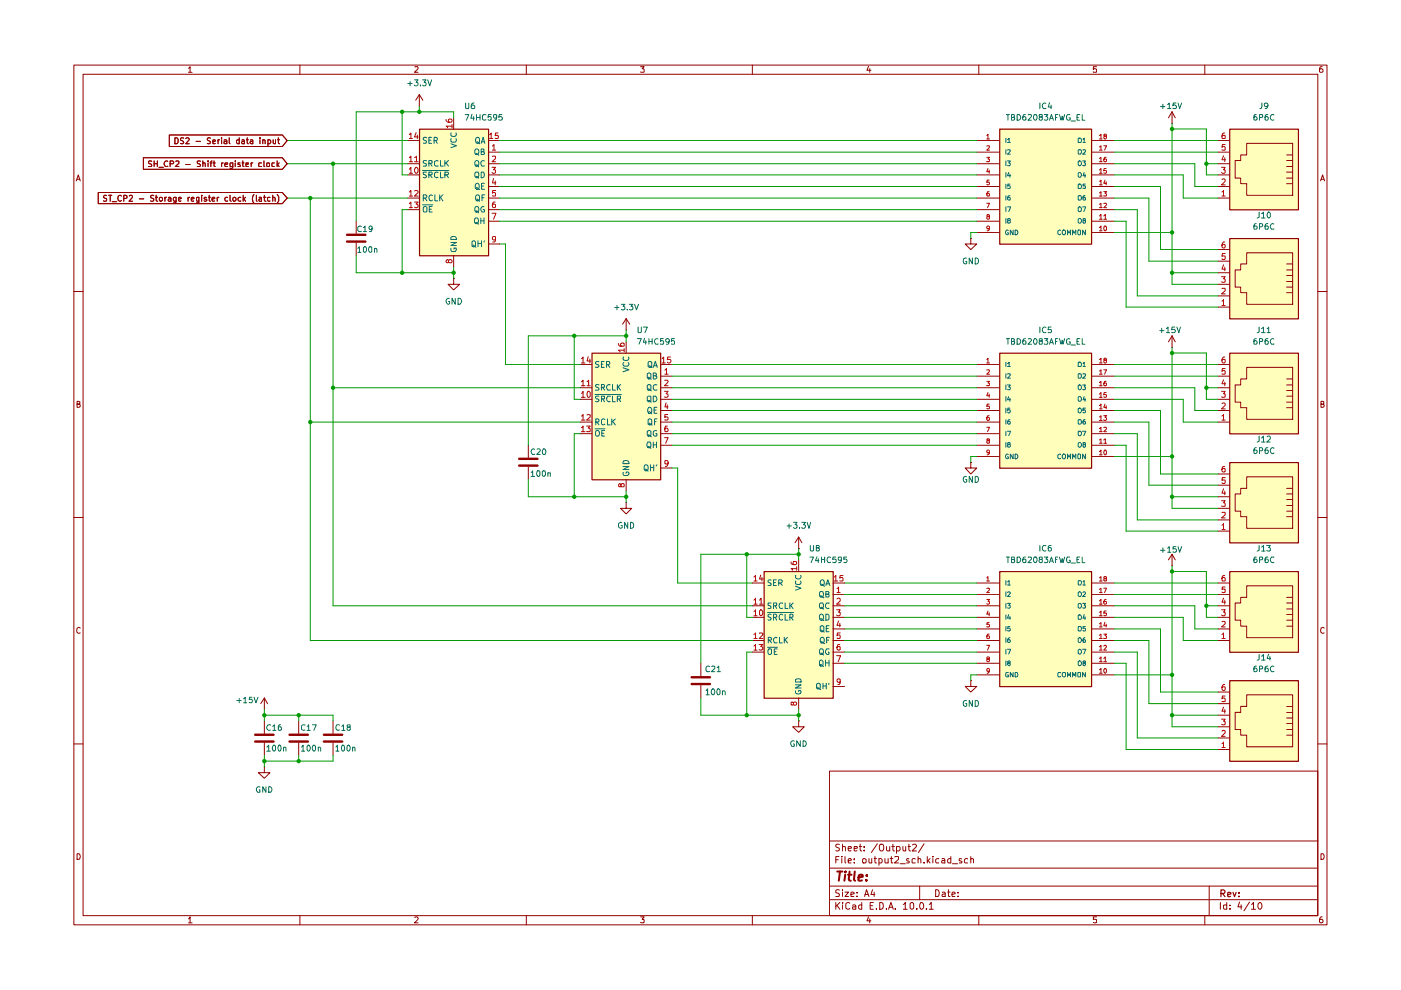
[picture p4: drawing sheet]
<svg xmlns="http://www.w3.org/2000/svg" width="297mm" height="210mm" viewBox="0 0 297 210" stroke-linecap="round" stroke-linejoin="round" font-family="sans-serif">
<g fill="none" stroke="#910000" stroke-width=".21">
<path d="M15.7 13.8h265.6v182.3h-265.6zM17.6 15.7h261.8v178.4h-261.8zM40 14.5l.3-.4v1.2M40 15.3h.7M63.6 13.8v1.9M88 14.2l.6-.1v.4l-.7 .8h.7M111.6 13.8v1.9M135.8 14.1h.8l-.5 .5 .5 .1v.5h-.8M159.5 13.8v1.9M184.1 14.1l-.3 .8h.9M184.4 14.6v.7M207.5 13.8v1.9"/>
<path d="M232.5 14.1h-.7v.6l.2-.1 .5 .1-.1 .6-.6-.1M255.4 13.8v1.9M280.3 14.1l-.4 .1a.94 .94 0 0 0 0 1.1h.4l.2-.1v-.4l-.3-.2h-.2l-.3 .2M16.2 38.4l.4-1.3 .4 1.3M16.3 38h.6M280 38.4l.4-1.3 .4 1.3M280.1 38h.6M15.7 61.8h1.9M279.4 61.8h1.9M16.3 85.7l.6-.1v-.4l-.6-.1v1.3h.5l.2-.5-.3-.2M280.1 85.7l.6-.1v-.4l-.6-.1v1.3l.6-.1 .1-.4-.3-.2M15.7 109.7h1.9"/>
<path d="M279.4 109.7h1.9M17 133.2l-.2-.2a.65 .65 0 0 0-.5 .6 .65 .65 0 0 0 .5 .7l.2-.1M280.8 133.2l-.3-.2a.65 .65 0 0 0-.5 .6 .65 .65 0 0 0 .5 .7l.3-.1M15.7 157.7h1.9M279.4 157.7h1.9M175.9 163.5h103.5v30.6h-103.5zM175.9 178.3h103.5M178 179.1l-.5-.1-.3 .2v.3l.8 .5-.3 .4-.5-.1M178.6 179.6l.6-.1v.9M178.6 179v1.4M179.8 179.9l.7-.1-.1-.3h-.5l-.1 .2 .1 .6h.5M181.1 179.9l.7-.1-.1-.3h-.6v.8h.6"/>
<path d="M182.2 179.5h.5M182.4 179v1.2l.3 .2M183.2 179.5v.2M186 178.9l-1.3 1.9M186.5 179.2l.5-.2 .3 .2 .1 .3a.81 .81 0 0 1-.4 .9h-.2a.92 .92 0 0 1-.3-1.2zM188 179.5v.7a.37 .37 0 0 0 .3 .2 .37 .37 0 0 0 .3-.1M188.6 179.5v.9M189.1 179.5h.6M189.3 179v1.2l.4 .2M191.4 179.5l.1 .8 .4 .1 .1-.1M192 179.5v.9M192.5 179.5h.5"/>
<path d="M192.7 179v1.2l.3 .2M193.5 179.2l.6-.2 .2 .4-.9 1h.9M195.9 178.9l-1.2 1.9M16.3 181a.66 .66 0 0 1 .7 .5 .66 .66 0 0 1-.2 .7h-.5zM40 194.8l.3-.4v1.3M40 195.7h.7M63.6 194.1v2M88 194.6l.4-.2 .2 .4-.7 .9h.7M111.6 194.1v2M135.8 194.4h.8l-.5 .5 .5 .1v.6h-.8M159.5 194.1v2M175.9 190.8h103.5"/>
<path d="M175.9 187.9h103.5M175.9 184.1h103.5M177.2 191.3v1.5M177.2 182.3h.5M177.5 191.9l.6 .9M177.9 181.6h-.7v1.4M178 188.7h-.7v.6a.53 .53 0 0 1 .5 .2 .53 .53 0 0 1 .1 .6h-.7M178.1 191.3l-.9 .9M178.5 181.6v.1M178.5 182v1M178.6 191.3v.2M178.6 188.6v.2"/>
<path d="M178.6 189.1v1M178.6 191.9v.9M179.2 189.1h.7l-.7 1h.7M179.2 181.6v1.2l.1 .2M179.8 182.5l.7-.1-.2-.4-.4 .1-.1 .7 .1 .2h.5M180.2 191.5l-.5-.2-.4 .4 .1 .9 .3 .2 .5-.2M180.4 189.7l.7-.2-.1-.3h-.6v.9h.6M180.8 191.9h.4l.2 .1v.8M181.1 182.9v.1M181.1 182.1v.2M181.4 192.2l-.6 .1v.4h.6M181.7 190v.1"/>
<path d="M181.7 189.2v.1M182.7 191.9h-.4l-.3 .2v.4l.3 .3 .4-.1M182.7 191.3v1.5M183 182.1a.45 .45 0 0 1 .6 .2l-.1 .7h-.5zM183.2 180.3v.1M183.3 190.1l.4-1.5 .5 1.5M183.4 189.7h.7M184.1 194.4l-.3 .8h.9M184.2 182l.1 1 .5-.1M184.4 194.8v.9M184.5 192h.5M184.8 182v1"/>
<path d="M185 188.6l-.3 1.1h.8M185.2 191.3h-.7v1.5h.7M185.3 189.1v1M185.3 182h.5M185.5 181.6v1.2l.1 .2h.2M185.8 192.6v.2M186.4 182.1l.4-.1 .2 .3-.1 .6-.5 .1M186.4 182v1.5M186.5 191.3l.7 .2v1.1l-.3 .2h-.4zM187.6 182l.1 1 .6-.1M188 192.6v.2M188.3 182v1"/>
<path d="M188.4 192.8l.5-1.5 .5 1.5M188.6 192.4h.6M188.7 182h.6M189 181.6v1.2l.1 .2h.2M189.7 181.7l.7-.1 .1 .6-.8 .8h.8M189.8 192.6v.2M190.1 180.3a.52 .52 0 0 0 .7-.1l-.1-.7h-.6v1.4M190.8 183.1h1.1M191.5 191.8l.4-.5v1.5M191.5 192.8h.9M192.7 182.1l-.3-.1-.2 .3 .2 .2 .4 .2-.1 .3h-.5M193 191.6l.3-.3 .4 .3v.9l-.3 .3-.4-.3z"/>
<path d="M194.1 182.1l-.5-.1-.2 .2v.7l.7 .1M194.4 192.6v.2M194.6 182.2l.2-.2 .4 .1v.9M194.6 181.6v1.4M195 187.9v2.9M195.2 191.4l.1-.1a.76 .76 0 0 1 .5 .8 .76 .76 0 0 1-.5 .7 .97 .97 0 0 1-.1-1.4zM195.9 182.9v.1M196.4 192.6v.2M196.6 181.6v1.4M196.8 182.5l.4 .5M197 191.8l.4-.5v1.5M197 192.8h.9"/>
<path d="M197.2 182l-.6 .6M197.8 181.6v.1M197.8 182v1M198.4 188.6a.8 .8 0 0 1 .8 .6 .8 .8 0 0 1-.3 .9h-.5zM199.1 182.1a.45 .45 0 0 0-.7 .2l.1 .6 .6 .1M199.7 182.1l.5-.1 .1 .3v.7h-.6l-.1-.4 .7-.2M199.8 189.2l.4-.1 .2 .2v.8h-.6l-.1-.4 .7-.2M200.9 189.1h.5M201.1 188.6v1.3l.1 .2h.2M201.6 181.6v1.4l-.6-.1-.1-.6a.45 .45 0 0 1 .7-.2M201.8 189.7l.7-.2-.1-.4h-.4l-.2 .2v.6l.1 .2h.5M201.9 183.1h1.1"/>
<path d="M203.1 190v.1M203.1 189.2v.1M203.9 182.1h-.5v.4l.6 .2-.1 .3h-.5M205.1 182.1a.45 .45 0 0 0-.6 .2l.1 .7h.5M205.8 182.2l.2-.2 .3 .1 .1 .9M205.8 181.6v1.4M207.5 194.1v2M232.5 194.4h-.7v.6h.7v.6h-.7M255.4 194.1v2M256.4 187.9v6.2M258.7 191.3v1.5M260.1 191.9h-.7v.7l.3 .2 .4-.1"/>
<path d="M260.1 191.3v1.5M260.8 192.6v.2M260.8 191.9v.1M262.8 191.3l-.3 1h.8M263.1 191.9v.9M264.9 191.3l-1.2 1.8M265.3 191.8l.5-.5v1.5M265.3 192.8h.9M267 191.3a.76 .76 0 0 1 .6 .8 .76 .76 0 0 1-.6 .7 .89 .89 0 0 1 0-1.5zM280.1 181a.66 .66 0 0 1 .6 .5 .66 .66 0 0 1-.2 .7h-.4zM280.3 194.4a.72 .72 0 0 0-.5 .5 .72 .72 0 0 0 .2 .8l.4-.1a.42 .42 0 0 0 0-.6 .42 .42 0 0 0-.6 0l-.1 .2"/>
</g>
<path d="M258.9 189.4h.7l.1-.5-.2-.2h-.6v1.4M259.2 189.4l.5 .7M260.3 189.7l.7-.2-.1-.2h-.6v.7h.6M261.4 189.2l.3 .9 .4-.9M262.7 190v.1M262.7 189.3v.1" fill="none" stroke="#910000" stroke-width=".25"/>
<path d="M177.5 184.8h1.1M178.1 184.8l-.3 1.9M179.2 185.5l-.2 1.2M179.3 184.8l-.2 .1 .1 .1 .1-.2-.1 .2M179.8 185.5h.8M180.1 184.8l-.1 1.7 .4 .2M181.2 184.8l-.1 1.7 .2 .2M182 186.1l.9-.2v-.4h-.6l-.2 .2-.1 .9h.8M183.7 186.6v.1M183.8 185.5v.2" fill="none" stroke="#910000" stroke-width=".42"/>
<g fill="#ffb">
<path d="M260.7 98h14.6v17.1h-14.6z"/>
<path d="M260.7 74.8h14.6v17.1h-14.6z"/>
<path d="M260.7 27.3h14.6v17.2h-14.6z"/>
<path d="M260.7 50.5h14.6v17.1h-14.6z"/>
<path d="M260.7 144.3h14.6v17.1h-14.6z"/>
<path d="M260.7 121.2h14.6v17.1h-14.6z"/>
<path d="M211.9 27.3h19.5v24.4h-19.5z"/>
<path d="M211.9 74.8h19.5v24.4h-19.5z"/>
<path d="M211.9 121.2h19.5v24.3h-19.5z"/>
<path d="M162 121.2h14.6v26.8h-14.6z"/>
<path d="M125.5 74.8h14.5v26.9h-14.5z"/>
<path d="M88.9 27.3h14.6v26.9h-14.6z"/>
</g>
<g fill="none" stroke="#910000" stroke-width=".21">
<path d="M30.4 33.4h29.5l1 1.3-1 1.2h-29.5zM32.2 34.2h-.7v.3l.7 .5-.2 .3h-.5M32.7 34.7h.7M32.7 34.1v1.2M33.4 34.1v1.2M33.7 35.5h.9M35.6 34.2a.61 .61 0 0 0-.8 .3 .61 .61 0 0 0 .3 .8l.5-.1M35.9 28.6h24l1 1.2-1 1.3h-24zM36.1 34.7h.6l.1-.2-.1-.3-.6-.1v1.2M37.1 29.2h.3l.4 .3v.6l-.4 .4h-.3zM37.3 34.2h.6v.4l-.7 .7h.7M38.9 29.3l-.4-.1-.2 .2v.3l.6 .4-.2 .4-.4-.1"/>
<path d="M39.4 29.4l.5-.2 .2 .3-.7 1h.7M39.4 34.9h.9M41.6 30h.9M42.5 34.2h-.7v.3l.7 .5-.2 .3h-.5M43 34.6l.4-.1 .1 .8M43 34.1v1.2M44.1 34.1v.1M44.1 34.5v.8M44.5 34.5h.5M44.6 29.3h-.6v.4l.5 .3 .1 .2-.2 .3-.5-.1M45 34.1l-.3 .2v1M45.1 30.1l.5-.1v-.3h-.5v.7h.5"/>
<path d="M45.2 34.5h.4M45.4 34.1v1l.2 .2M46.2 29.6v.9M46.6 29.6l-.4 .1v.2M47 29.2v.2M47 29.6v.9M47 34.5v.8M47.3 34.5l-.3 .2M47.5 29.7l.4-.1 .2 .2v.7M47.7 34.9l.6-.1v-.3h-.5l-.1 .2 .1 .6h.5M48.1 30l-.6 .1v.3h.6M48.6 29.2v1.1l.2 .2"/>
<path d="M49.4 35.3l-.6-.1 .1-.7h.5v1l-.3 .2-.3-.1M49.9 34.1v.1M49.9 34.5v.8M50.7 29.7l-.3-.1-.3 .3v.3l.3 .3 .3-.1M50.7 29.2v1.3M50.9 34.5h-.4v.4h.3l.2 .2-.1 .2h-.4M51.3 29.7l.3-.1 .2 .2v.7M51.3 34.5h.4M51.5 34.1v1l.2 .2M51.8 30h-.4l-.2 .1 .2 .4 .4-.1M52.2 34.9l.5-.1v-.3h-.5v.8h.5M52.2 29.6h.5"/>
<path d="M52.4 29.2v1.1l.3 .2M53.1 29.7h.5v.8M53.3 34.5v.8M53.6 30l-.6 .1 .3 .4 .3-.1M53.6 34.5h-.3v.2M55.1 29.2v.2M55.1 29.6v.9M55.5 34.5l-.6 .1v.6l.6 .1M55.7 29.7l.3-.1 .2 .2v.7M55.7 29.6v.9M56 34.1v1.2h.1M56.6 34.6l.5-.1v.8l-.5-.1z"/>
<path d="M56.8 29.7l.3-.1 .3 .3v.3l-.3 .3-.3-.1M56.8 29.6v1.3M57.9 29.6v.7l.2 .2 .3-.2M58.2 34.5l-.5 .1v.6l.5 .1M58.4 29.6v.9M58.8 34.1v1.2M58.8 29.6h.5M58.8 34.9l.4 .4M59 29.2v1.1l.3 .2M59.2 34.5l-.4 .5M86.4 37.1h2.5M86.4 34.7h2.5"/>
<path d="M86.4 29.8h2.5M88.9 22.5h.1M88.9 20.1l-.8 1.2M88.9 20.1l.8 1.2M88.9 20.1v2.4M96.2 25v2.3M103.5 39.5h2.4M103.5 37.1h2.4M103.5 34.7h2.4M103.5 32.3h2.4M103.5 29.8h2.4M207.1 39.5h4.8"/>
<path d="M207.1 37.1h4.8M207.1 34.7h4.8M207.1 32.3h4.8M207.1 29.8h4.8M231.4 39.5h4.9M231.4 37.1h4.9M231.4 34.7h4.9M231.4 32.3h4.9M231.4 29.8h4.9M248.5 26.2h.1M248.5 23.7v2.5M248.5 23.7l-.8 1.3"/>
<path d="M248.5 23.7l.7 1.3M258.2 39.5h2.5M258.2 37.1h2.5M258.2 34.7h2.5M258.2 32.3h2.5M258.2 29.8h2.5M264.3 30.4h9.8v11h-9.8v-2.5h-1.2v-1.1h-1.2v-3.8h1.2v-1.1h1.2zM272.8 34h1.3M272.8 35.3h1.3M272.8 36.5h1.3M272.8 37.8h1.3M272.8 38.9h1.3"/>
<path d="M272.8 32.9h1.3M20.8 40.8h39.1l1 1.2-1 1.2h-39.1zM22.6 41.5l-.4-.1-.3 .3 .1 .2 .6 .3v.3l-.2 .2-.5-.1M23 41.4h.7M23.4 41.4v1.3M23.8 42.8h.9M25.7 41.6l-.2-.2a.65 .65 0 0 0-.5 .6 .65 .65 0 0 0 .5 .7l.2-.2M26.2 42.1l.6-.1 .1-.4-.7-.2v1.3M27.4 41.6l.5-.2 .2 .3-.8 1h.8M29.5 42.2h1M32.6 41.5l-.4-.1-.3 .3 .1 .2 .6 .3v.3l-.2 .2-.5-.1M32.9 41.8h.5"/>
<path d="M33.1 41.4v1.1l.3 .2M33.9 41.9l.3-.1 .3 .3v.3l-.3 .3-.4-.3zM35 41.8v.9M35.3 41.8l-.3 .1v.2M35.7 41.9l.4-.1 .1 .2v.7M36.2 42.1a.46 .46 0 0 0-.6 .4l.2 .2 .4-.1M37.3 41.8v1l-.1 .2h-.4M37.3 41.9a.36 .36 0 0 0-.6 .2l.1 .5h.5M37.8 42.2l.6-.1-.1-.3-.5 .2v.5l.2 .2 .4-.1M39.9 41.8v.9M40.2 41.8l-.3 .3M40.6 42.2l.5-.1-.1-.3-.4 .2v.5l.1 .2 .4-.1"/>
<path d="M42.2 41.8v1.1l-.5 .1M42.2 41.9h-.5v.6l.1 .2 .4-.1M42.8 41.4v.2M42.8 41.8v.9M43.8 41.9l-.4-.1-.1 .3 .1 .1h.4l.1 .3-.3 .2-.3-.1M44.2 41.8h.4M44.4 41.4v1.2l.2 .1M45 42.2l.6-.1-.2-.3-.4 .2v.5l.1 .2 .4-.1M46.1 41.8v.9M46.4 41.8l-.3 .3M48.3 41.9l-.4-.1-.2 .3v.3l.2 .3 .4-.1M48.8 41.4v1.1l.2 .2"/>
<path d="M49.4 41.9l.4-.1 .2 .3v.3l-.2 .3-.4-.3zM51.1 41.9l-.4-.1-.2 .3v.3l.2 .3 .4-.1M51.6 41.4v1.3M51.7 42.2l.4 .5M52.1 41.8l-.5 .4M53.8 41.2a1.44 1.44 0 0 0 0 1.9M54.4 41.4v1.2l.1 .1M54.9 41.9h.6v.8M55.5 42.1l-.6 .2 .1 .4 .5-.1M55.9 41.8h.5M56 41.4v1.1l.4 .2M57.2 41.9h-.5v.6l.2 .2 .3-.1"/>
<path d="M57.8 41.9l.4-.1 .1 .2v.7M57.8 41.4v1.3M58.8 41.2l.3 .5v.9l-.3 .5M75.5 46.9v2.6M75.5 51.5v2.7M86.4 42h2.5M86.4 44.4h2.5M96.2 59v1.3h1.3l-1.3 1.2-1.2-1.2h1.2M96.2 59h.1M96.2 54.2v2.4M103.5 42h2.4M103.5 44.4h2.4"/>
<path d="M103.5 46.9h2.4M103.5 51.7h2.4M205.8 50.5v1.2h1.3l-1.3 1.2-1.2-1.2h1.2M205.8 50.5h.1M207.1 42h4.8M207.1 44.4h4.8M207.1 46.9h4.8M207.1 49.3h4.8M231.4 42h4.9M231.4 44.4h4.9M231.4 46.9h4.9M231.4 49.3h4.9"/>
<path d="M258.2 42h2.5M258.2 57.8h2.5M258.2 55.4h2.5M258.2 52.9h2.5M264.3 53.6h9.8v10.9h-9.8v-2.4h-1.2v-1.2h-1.2v-3.7h1.2v-1.2h1.2zM272.8 57.2h1.3M272.8 58.4h1.3M272.8 59.7h1.3M272.8 56h1.3M123 77.3h2.5M132.8 70h.1M132.8 67.6v2.4"/>
<path d="M132.8 72.5v2.3M132.8 67.6l-.8 1.1M132.8 67.6l.7 1.1M140 79.8h2.5M140 77.3h2.5M207.1 79.8h4.8M207.1 77.3h4.8M231.4 79.8h4.9M231.4 77.3h4.9M248.5 73.7h.1M248.5 71.2l-.8 1.3M248.5 71.2l.7 1.3"/>
<path d="M248.5 71.2v2.5M258.2 79.8h2.5M258.2 77.3h2.5M258.2 65.1h2.5M258.2 62.7h2.5M258.2 60.3h2.5M264.3 77.9h9.8v11h-9.8v-2.5h-1.2v-1.1h-1.2v-3.7h1.2v-1.3h1.2zM272.8 60.9h1.3M272.8 62.1h1.3M112 94.4v2.6M112 99v2.7M123 89.5h2.5"/>
<path d="M123 84.7h2.5M123 82.2h2.5M123 91.9h2.5M140 89.5h2.5M140 87h2.5M140 84.7h2.5M140 82.2h2.5M140 91.9h2.5M140 94.4h2.5M140 99.2h2.5M205.8 98v1.2h1.3l-1.3 1.3-1.2-1.3h1.2M205.8 98h.1"/>
<path d="M207.1 89.5h4.8M207.1 87h4.8M207.1 84.7h4.8M207.1 82.2h4.8M207.1 91.9h4.8M207.1 94.4h4.8M207.1 96.8h4.8M231.4 89.5h4.9M231.4 87h4.9M231.4 84.7h4.9M231.4 82.2h4.9M231.4 91.9h4.9"/>
<path d="M231.4 94.4h4.9M231.4 96.8h4.9M258.2 89.5h2.5M258.2 87h2.5M258.2 84.7h2.5M258.2 82.2h2.5M272.8 81.6h1.3M272.8 82.8h1.3M272.8 84h1.3M272.8 85.3h1.3M272.8 86.4h1.3M272.8 80.3h1.3"/>
<path d="M132.8 106.5v1.3h1.1l-1.1 1.2-1.2-1.2h1.2M132.8 106.5h.1M132.8 101.7v2.4M169.3 116.3h.1M169.3 113.9l-.7 1.2M169.3 113.9l.7 1.2M169.3 113.9v2.4M169.3 118.7v2.5M248.5 120h.1M248.5 117.5v2.5M248.5 117.5l-.8 1.2M248.5 117.5l.7 1.2"/>
<path d="M258.2 112.6h2.5M258.2 110.2h2.5M258.2 107.8h2.5M258.2 105.3h2.5M258.2 102.9h2.5M258.2 100.5h2.5M264.3 101.1h9.8v10.9h-9.8v-2.4h-1.2v-1.2h-1.2v-3.7h1.2v-1.2h1.2zM272.8 104.7h1.3M272.8 105.9h1.3M272.8 107.2h1.3M272.8 108.4h1.3M272.8 109.6h1.3"/>
<path d="M272.8 103.5h1.3M159.5 135.8h2.5M159.5 130.9h2.5M159.5 128.4h2.5M159.5 123.6h2.5M159.5 138.3h2.5M176.6 135.8h2.5M176.6 133.3h2.5M176.6 130.9h2.5M176.6 128.4h2.5M176.6 126.1h2.5M176.6 123.6h2.5"/>
<path d="M176.6 138.3h2.5M207.1 135.8h4.8M207.1 133.3h4.8M207.1 130.9h4.8M207.1 128.4h4.8M207.1 126.1h4.8M207.1 123.6h4.8M207.1 138.3h4.8M231.4 135.8h4.9M231.4 133.3h4.9M231.4 130.9h4.9M231.4 128.4h4.9"/>
<path d="M231.4 126.1h4.9M231.4 123.6h4.9M231.4 138.3h4.9M258.2 135.8h2.5M258.2 133.3h2.5M258.2 130.9h2.5M258.2 128.4h2.5M258.2 126.1h2.5M258.2 123.6h2.5M264.3 124.2h9.8v11h-9.8v-2.4h-1.2v-1.3h-1.2v-3.7h1.2v-1.1h1.2zM272.8 127.8h1.3M272.8 129.1h1.3"/>
<path d="M272.8 130.3h1.3M272.8 131.5h1.3M272.8 132.8h1.3M272.8 126.7h1.3M56 150.4h.1M56 148v2.4M56 152.8v2.7M56 157.5v2.7M56 148l-.7 1.2M56 148l.7 1.2M63.3 152.8v2.7M63.3 157.5v2.7"/>
<path d="M70.6 152.8v2.7M70.6 157.5v2.7M148.6 140.6v2.7M148.6 145.3v2.7M169.3 152.8v1.3h1.2l-1.2 1.2-1.2-1.2h1.2M169.3 152.8h.1M169.3 148v2.4M176.6 140.6h2.5M176.6 145.5h2.5M205.8 144.3v1.2h1.3l-1.3 1.2-1.2-1.2h1.2M205.8 144.3h.1M207.1 140.6h4.8"/>
<path d="M207.1 143.1h4.8M231.4 140.6h4.9M231.4 143.1h4.9M258.2 158.9h2.5M258.2 156.5h2.5M258.2 154.1h2.5M258.2 151.6h2.5M258.2 149.2h2.5M258.2 146.7h2.5M264.3 147.3h9.8v11h-9.8v-2.4h-1.2v-1.2h-1.2v-3.7h1.2v-1.2h1.2zM272.8 151h1.3M272.8 152.2h1.3"/>
<path d="M272.8 153.4h1.3M272.8 154.7h1.3M272.8 155.9h1.3M272.8 149.8h1.3M56 162.6v1.2h1.2l-1.2 1.2-1.2-1.2h1.2M56 162.6h.1"/>
</g>
<path d="M88.9 27.4h14.7v26.8h-14.7zM212 27.4h19.4v24.4h-19.4zM260.7 27.4h14.6v17.1h-14.6zM260.7 50.6h14.6v17h-14.6zM125.5 74.9h14.6v26.8h-14.6zM212 74.9h19.4v24.4h-19.4zM260.7 74.9h14.6v17.1h-14.6zM260.7 98.1h14.6v17h-14.6zM162 121.2h14.7v26.8h-14.7zM212 121.2h19.4v24.4h-19.4zM260.7 121.2h14.6v17.1h-14.6zM260.7 144.3h14.6v17.1h-14.6z" fill="none" stroke="#910000" stroke-width=".25"/>
<g fill="none" stroke="#b90000" stroke-width=".21">
<path d="M86.8 35.9l.3-.4v1.2M86.8 33.4l.3-.3v1.2M86.8 28.5l.3-.3v1.2M86.8 36.7h.7M86.8 34.3h.7M86.8 29.4h.7M87.9 33.4l.4-.3v1.2M87.9 34.3h.7M88.1 35.6a.61 .61 0 0 1 .6 .4 .61 .61 0 0 1-.4 .7 .71 .71 0 0 1-.2-1.1zM88.2 28.1l-.3 .9h.7M88.5 28.6v.8M94.6 25.3v.3l.3 .3 .9-.1a.43 .43 0 0 0-.2-.5 .43 .43 0 0 0-.5 0v.5l.2 .1"/>
<path d="M95.8 26.8h-1.2l.3 .3M95.8 26.4v.7M103.8 28.5l.3-.3v1.2M103.8 29.4h.7M104.3 35.5h.8l-.5 .5 .5 .1v.5l-.3 .1h-.3l-.2-.1M104.4 31l.3-.4v1.2M104.4 33.2l.6-.1 .1 .5-.8 .7h.8M104.4 31.8h.7M104.6 37.8l-.2 1h.8M105 38.4v.8M105.6 28.2h-.5l-.1 .6 .6-.1v.7l-.6-.1M209.2 28.7l.3-.3v1.1"/>
<path d="M209.2 31l.5-.1 .1 .2-.6 .7h.6M209.2 33.4h.6l-.3 .3 .3 .2-.1 .4-.5-.1M209.2 29.5h.6M209.5 35.7l-.3 .7h.6M209.7 38.2h-.4l-.1 .5 .5-.1a.36 .36 0 0 1 0 .5 .36 .36 0 0 1-.5 0M209.7 36.1v.6M233.1 38.4l.3-.2v1M233.1 36.1l.3-.4v1M233.1 33.6l.3-.2v.9M233.1 31.2l.3-.3v.9M233.1 28.7l.3-.3v1.1M233.1 29.5h.6"/>
<path d="M233.1 39.2h.6M233.1 36.7h.6M233.1 34.3h.6M233.1 31.8h.6M234 30.9h.6l-.4 .9M234.2 28.9l-.2-.2 .2-.3 .4 .2-.2 .3-.4 .1 .2 .5h.2l.2-.3-.2-.3M234.3 38.2l-.3 .7h.6M234.5 35.7h-.4l-.1 .5h.5l.1 .4-.2 .1h-.4M234.5 33.4h-.3l-.2 .4 .1 .5h.4l.1-.4-.2-.2-.4 .2M234.5 38.5v.7M259 35.5h.8l-.4 .5 .4 .1v.5l-.2 .1h-.4l-.2-.1M259.1 38.1l.1-.2h.4l.2 .2v.3l-.8 .8h.8"/>
<path d="M259.4 33l-.3 .9h.7M259.7 28.2l-.5 .1-.1 .9 .1 .2 .6-.1-.1-.6h-.5l-.1 .2M259.7 33.4v.9M259.8 30.6h-.6l-.1 .6 .1-.1h.4l.2 .1v.5h-.7M86.8 40.7l.3-.3v1.2M86.8 43.2l.3-.4v1.2M86.8 41.6h.7M86.8 44h.7M87.9 40.5l.5-.1 .2 .2-.7 1h.7M87.9 42.8h.7l-.4 .5 .4 .2v.4h-.7M95.1 55.3l.2-.3h.3l.2 .3-.1 .4h-.5l-.1-.2v-.3l-.3-.2-.2 .3v.2l.1 .2h.3l.1-.2M104.3 45.2h.9l-.6 1.3"/>
<path d="M105 42.8l-.4 .1-.2 .9a.42 .42 0 0 0 .7 .1l-.1-.6h-.4l-.2 .2M105.1 40.4h-.6l-.1 .6 .2-.2 .4 .1 .1 .6h-.7M105.1 50.6l-.1 .2a.36 .36 0 0 1-.6-.2v-.2a.42 .42 0 0 1 .7-.2v.9l-.3 .2h-.3M209.2 43.1h.6l-.4 .9M209.4 45.9l-.2-.2 .1-.1h.4v.3h-.3l-.2 .2 .2 .4 .4-.2-.3-.4M209.7 40.6h-.3l-.2 .8 .1 .2h.4l.1-.2a.34 .34 0 0 0-.4-.4l-.2 .2M209.8 48.3l-.1 .2h-.4l-.1-.4 .2-.2 .4 .2-.2 .8h-.3M233.1 48.3l.3-.4v1M233.1 45.8l.3-.3v1M233.1 43.3l.3-.2v.9M233.1 40.9l.3-.3v1M233.1 41.6h.6"/>
<path d="M233.1 48.9h.6M233.1 46.5h.6M233.1 44h.6M234 45.8l.4-.3v1M234 43.2l.5-.1 .1 .2-.6 .7h.6M234 40.6h.6l-.3 .4 .3 .2-.1 .4-.5-.1M234 46.5h.6M234.1 48l.2-.1a.55 .55 0 0 1 .3 .5 .55 .55 0 0 1-.3 .5l-.3-.4zM259 58.7h.8l-.4 .4 .4 .2v.5h-.8M259.1 40.7l.3-.3v1.2M259.1 41.6h.7M259.4 56.1l-.3 1h.7"/>
<path d="M259.7 51.3a.72 .72 0 0 0-.6 .5 .72 .72 0 0 0 .2 .8l.5-.2v-.5l-.5-.1-.2 .3M259.7 56.6v.8M259.8 53.8h-.6l-.1 .6 .6-.1 .1 .6-.2 .1h-.4l-.1-.1M123.3 76h.1l.2-.3v1.3M123.3 77h.7M124.7 75.6l-.2 .9h.7M125.1 76.1v.9M131.1 72.8l.3 .6h.8l.1-.6h-.6l-.1 .4 .2 .2M132.3 74.3h-1.2l.4 .3M132.3 73.9v.7M140.4 76l.3-.3v1.3M140.4 77h.7"/>
<path d="M141 78.5l.3-.4v1.2M141 79.3h.6M142.2 75.7h-.6l-.1 .6 .6-.1 .1 .2v.3l-.2 .3h-.4l-.1-.2M209.2 76.2l.3-.3v1.1M209.2 78.5l.5-.1 .1 .2-.6 .7h.6M209.2 77h.6M233.1 78.7l.3-.3v.9M233.1 76.2l.3-.3v1.1M233.1 77h.6M233.1 79.3h.6M234 78.4h.6l-.4 .9M234.2 76.4l-.2-.3 .4-.2 .2 .2-.1 .3h-.3l-.2 .1 .2 .5h.2l.2-.3-.2-.3"/>
<path d="M259.1 63.8l.3-.3v1.3M259.1 61.2l.6-.1 .1 .5-.8 .7h.8M259.1 64.8h.7M259.7 75.7h-.3a.93 .93 0 0 0-.2 1.2l.4 .1 .2-.2v-.5l-.6-.1-.1 .2M259.8 78.1h-.6l-.1 .6 .1-.1h.4l.2 .1v.5h-.7M123.3 83.4l.3-.4v1.2M123.3 80.9l.3-.3v1.2M123.3 88.2l.3-.3v1.2M123.3 90.7l.3-.4v1.2M123.3 89.1h.7M123.3 91.5h.7M123.3 84.2h.7"/>
<path d="M123.3 81.8h.7M124.4 90.3h.7l-.4 .5 .4 .1v.5h-.7M124.5 80.9l.3-.3v1.2M124.5 88h.6v.4l-.7 .7h.7M124.5 81.8h.6M124.7 83l.4 .2v.8l-.4 .2a.9 .9 0 0 1 0-1.2zM140.9 83h.7l-.4 .5 .4 .1v.6h-.7M140.9 92.8h.7l-.5 1.2M141 80.7l.5-.1 .1 .3-.7 .9h.7M141.2 85.4l-.2 .9h.6M141.5 90.3h-.4l-.1 .3v.8h.6v-.4l-.2-.2h-.3l-.1 .2M141.5 85.9v.8"/>
<path d="M141.6 87.9h-.6v.6l.5-.1 .1 .2v.3l-.1 .2-.5-.1M141.6 98.1l-.2 .3-.4-.1v-.6l.4-.1a.72 .72 0 0 1 .2 .8 .72 .72 0 0 1-.5 .5M209.2 80.9h.6l-.3 .3 .3 .2-.1 .4-.5-.1M209.2 90.6h.6l-.4 .9M209.4 93.4l-.2-.2 .1-.2h.4v.4h-.3l-.2 .2 .1 .4h.4l.1-.4-.3-.2M209.5 83.2l-.3 .7h.6M209.7 85.7h-.4l-.1 .5 .5-.1 .1 .4-.3 .2-.3-.1M209.7 88.1h-.2l-.3 .5 .1 .5a.32 .32 0 0 0 .4-.1 .32 .32 0 0 0 0-.4 .32 .32 0 0 0-.4 0l-.1 .1M209.7 83.6v.6M209.8 95.8l-.1 .2h-.4v-.5l.2-.1 .3 .3-.2 .7h-.3M233.1 95.8l.3-.4v1M233.1 93.3l.3-.3v1"/>
<path d="M233.1 90.8l.3-.2v.9M233.1 88.4l.3-.3v1.1M233.1 86l.3-.3v1M233.1 83.6l.3-.4v1M233.1 81.1l.3-.2v.9M233.1 96.4h.6M233.1 94h.6M233.1 91.5h.6M233.1 89.2h.6M233.1 86.7h.6M233.1 84.2h.6M233.1 81.8h.6"/>
<path d="M234 93.3l.4-.3v1M234 90.7l.5-.1 .1 .2-.6 .7h.6M234 88.1h.6l-.3 .4 .3 .2-.1 .4-.4 .1-.1-.2M234 94h.6M234.1 95.5a.38 .38 0 0 1 .4 .1 .38 .38 0 0 1 .1 .4l-.2 .4a.58 .58 0 0 1-.3-.9zM234.3 85.7l-.3 .7h.6M234.5 83.2h-.4l-.1 .5h.5l.1 .4-.2 .1h-.4M234.5 80.9h-.3l-.2 .4 .1 .5h.4l.1-.4-.2-.2-.4 .2M234.5 86v.7M259 83h.8l-.4 .5 .4 .1v.6h-.8M259.1 88.2l.3-.3v1.2M259.1 85.6l.1-.2h.4l.2 .2v.3l-.8 .8h.8"/>
<path d="M259.1 89.1h.7M259.4 80.5l-.3 .9h.7M259.7 98.9l-.5 .1-.1 .8 .2 .3 .5-.1v-.6l-.5-.1-.2 .3M259.7 81v.8M131.7 102.8v-.2l.5-.1 .1 .2v.4l-.6 .1-.1-.6h-.4v.6h.4l.1-.2M167.7 119.1l.1 .4 .9 .2a.42 .42 0 0 0 .1-.7l-.6 .1a.36 .36 0 0 0 .2 .6M259 106.2h.8l-.4 .4 .4 .2v.5h-.8M259.1 111.3l.3-.3v1.3M259.1 108.7l.6-.1 .1 .5-.8 .7h.8M259.1 112.3h.7M259.4 103.6l-.3 1h.7M259.7 104.1v.8"/>
<path d="M259.8 101.3h-.6l-.1 .6 .6-.1 .1 .6-.2 .1h-.4l-.1-.1M159.9 129.6l.3-.3v1.3M159.9 127.3l.3-.5v1.3M159.9 134.5l.3-.3v1.2M159.9 137l.3-.3v1.1M159.9 122.3l.3-.3v1.2M159.9 135.4h.6M159.9 123.2h.6M159.9 137.8h.6M159.9 130.6h.6M159.9 128.1h.6M161 136.7h.7l-.4 .4 .4 .2-.1 .5h-.6"/>
<path d="M161 127.3l.4-.5v1.3M161 134.3l.5-.1 .2 .3-.7 .9h.7M161 128.1h.7M161.3 129.3a.68 .68 0 0 1 .4 .6 .68 .68 0 0 1-.4 .7l-.3-.3v-.8zM161.3 121.9l-.3 .9h.8M161.5 122.4v.8M168.9 120.6h-1.2l.4 .3M168.9 120.1v.8M176.9 122.3l.3-.3v1.2M176.9 123.2h.7M177.4 129.3h.7l-.3 .5 .3 .1v.5l-.1 .2-.6-.2M177.4 139h.8l-.5 1.3"/>
<path d="M177.5 124.8l.3-.3v1.1M177.5 127l.1-.2h.4l.1 .2v.4l-.7 .7h.7M177.5 125.6h.6M177.8 131.7l-.3 .9h.7M178.1 136.7h-.5l-.1 .9 .2 .2h.4v-.6l-.4-.1-.2 .2M178.1 132.2v.7M178.1 134.2h-.6v.6l.1-.2h.4l.1 .2v.5h-.6M178.7 122h-.6v.6l.1-.2h.4l.1 .2v.5h-.6M209.2 122.5l.3-.2v.9M209.2 124.8l.5-.1 .1 .2-.6 .7h.6M209.2 127.1h.6l-.3 .4h.2l.1 .4-.3 .2-.3-.1M209.2 136.8h.6l-.4 1"/>
<path d="M209.2 123.2h.6M209.4 139.7l-.2-.2 .2-.2 .4 .1-.1 .3h-.3l-.2 .2 .2 .4 .4-.2v-.2l-.3-.2M209.5 129.5l-.3 .7h.6M209.7 132h-.4l-.1 .4a.36 .36 0 0 1 .5 0 .36 .36 0 0 1 0 .5l-.5-.1M209.7 134.5h-.3l-.2 .4 .1 .5h.4v-.5l-.3-.1-.2 .2M209.7 129.9v.7M233.1 139.6l.3-.3v1M233.1 137.2l.3-.4v1M233.1 134.7l.3-.2v.9M233.1 132.2l.3-.2v.9M233.1 129.8l.3-.3v1.1M233.1 127.4l.3-.3v1"/>
<path d="M233.1 125l.3-.3v.9M233.1 122.5l.3-.2v.9M233.1 135.4h.6M233.1 123.2h.6M233.1 137.8h.6M233.1 132.9h.6M233.1 130.6h.6M233.1 128.1h.6M233.1 125.6h.6M234 139.6l.4-.3v1M234 137l.4-.2 .2 .3-.6 .7h.6M234 134.5h.6l-.3 .3 .3 .2-.1 .4-.5-.1"/>
<path d="M234 124.7h.6l-.4 .9M234.2 122.7l-.2-.2 .1-.2h.4l.1 .2-.6 .4 .1 .3h.4l.1-.3-.2-.2M234.3 131.9l-.3 .8h.6M234.5 129.5h-.4l-.1 .5h.5v.5h-.5M234.5 127.1l-.3 .1-.2 .7 .2 .2 .4-.2-.1-.4h-.4l-.1 .2M234.5 132.3v.6M259 129.3h.8l-.4 .5 .4 .1v.5l-.2 .2h-.4l-.2-.2M259.1 134.5l.3-.3v1.2M259.1 131.8h.7v.4l-.8 .7h.8M259.1 135.4h.7M259.4 126.8l-.3 .9h.7M259.7 122l-.5 .1-.1 .9 .1 .2 .6-.1v-.5l-.2-.2-.4 .1-.1 .2"/>
<path d="M259.7 127.3v.8M259.8 124.5h-.6l-.1 .5h.7v.6h-.7M168.2 149.1v-.2l.5-.1a.35 .35 0 0 1 .2 .4 .35 .35 0 0 1-.2 .3l-.5-.1-.1-.5h-.4v.5l.3 .1 .2-.2M178.1 144.4l-.1 .3h-.3l-.2-.3v-.4h.6v.9l-.1 .2h-.4M209.8 142.2l-.1 .1h-.4l-.1-.4 .2-.2 .4 .2-.1 .6-.4 .2M233.1 142l.3-.3v1M233.1 142.7h.6M233.1 140.3h.6M234 140.3h.6M234.1 141.8l.2-.1a.54 .54 0 0 1 .3 .5 .54 .54 0 0 1-.3 .5l-.3-.4zM259 152.5h.8l-.4 .4 .4 .1v.6h-.8M259.1 157.6l.3-.3v1.2"/>
<path d="M259.1 155l.1-.1h.4l.2 .1v.4l-.8 .7h.8M259.1 158.5h.7M259.4 149.9l-.3 .9h.7M259.7 145.1h-.3a.93 .93 0 0 0-.2 1.2l.4 .1 .2-.2v-.5l-.6-.1-.1 .2M259.7 150.5v.7M259.8 147.6h-.6l-.1 .6 .1-.2h.4l.2 .2v.5h-.7"/>
</g>
<g fill="none" stroke="#006665" stroke-width=".21">
<path d="M89.6 36.2h5.6M90.4 36.5l-.7 .1v.3l.7 .4-.2 .4-.5-.1M90.4 34.1h-.7v.4l.7 .4-.1 .3h-.6M90.4 29.2l-.5-.1-.2 .2v.3l.7 .5-.2 .3-.5-.1M90.9 37.1l.7-.1v-.4l-.7-.1v1.2M90.9 34.6h.6l.1-.5-.7-.1v1.2M90.9 29.7h.5M91.2 34.6l.4 .6M91.2 37.1l.4 .6M91.5 29.1h-.6v1.3h.6M92 29.8h.5l.2-.2v-.3l-.2-.2h-.5v1.3M92.4 29.8l.3 .6"/>
<path d="M92.9 36.6l-.5-.1-.3 .2v.7l.4 .3 .4-.1M92.9 34.1l-.4-.1-.4 .3v.7l.3 .2 .5-.1M93.4 36.5v1.2h.6M93.4 34v1.2h.6M94.3 37.1l.7-.1 .1-.3-.2-.2h-.6v1.2M94.3 34v1.2M94.6 34.5l.5 .7M94.7 37.1l.4 .6M95.1 34l-.8 .7M95.6 30.5l1.2 .4-1.2 .4M95.7 29.4l-.1 .6 .2 .1h.7a.55 .55 0 0 0 .2-.7M95.7 28.2l-.1 .5a.61 .61 0 0 0 .8 .3 .61 .61 0 0 0 .3-.8"/>
<path d="M100.8 31.7l.2-.1 .3 .1a.87 .87 0 0 1 0 1.1h-.5l-.1-.4zM100.8 34.2l.2-.2 .4 .2 .1 .6-.2 .4h-.5l-.1-.4zM100.8 36.5h.5a.77 .77 0 0 1-.1 1.2l-.4-.1a.87 .87 0 0 1 0-1.1zM100.8 39l.5-.1a.86 .86 0 0 1 0 1.2l-.3-.1a.74 .74 0 0 1-.2-1zM100.9 32.5l.6 .4M100.9 35h.3l.3 .4M100.9 37.4h.3l.3 .4M100.9 29.3l.3-.2 .4 .2 .1 .7-.4 .4-.4-.2zM101 39.8l.7 .4M101.1 30.1l.6 .4M102 32.2l.6-.1v-.4l-.6-.1v1.2h.6l.1-.4-.3-.2M102 36.5h.4a.66 .66 0 0 1 .3 .7 .66 .66 0 0 1-.7 .5z"/>
<path d="M102 30.4l.4-1.3 .4 1.3M102.1 39.5h.4M102.1 30.1h.6M102.7 34.1a.61 .61 0 0 0-.8 .3 .61 .61 0 0 0 .3 .8l.5-.1M102.7 38.9h-.6v1.2h.6M213.3 29.3v.9M213.3 31.7v1M213.3 34.1v1M213.3 36.6v1M213.3 39v1M213.6 29.5l.4-.2v.9M213.6 31.8l.5-.1 .1 .2-.6 .8h.6"/>
<path d="M213.6 34.1h.6l-.3 .4h.2l.1 .5-.2 .1h-.4M213.6 30.2h.6M213.9 36.6l-.3 .7h.7M214.1 39h-.4l-.1 .5h.5v.5l-.5-.1M214.1 36.9v.7M228.6 36.7l.4-.1a.6 .6 0 0 1 0 1l-.4-.2zM228.6 34.3l.4-.2a.6 .6 0 0 1 0 1l-.4-.1zM228.6 31.8h.6l.1 .5-.2 .4h-.4zM228.6 29.4h.6a.64 .64 0 0 1-.1 .8l-.5-.1zM228.7 39h.4l.2 .4-.2 .6-.5-.1zM229.5 34.1h.6l-.2 .4 .2 .1v.5h-.6M229.6 31.8l.4-.1 .1 .5-.6 .5h.6"/>
<path d="M229.6 29.5l.3-.2v.9M229.6 30.2h.5M229.9 36.6l-.3 .7h.6M230 36.9v.7M230.1 39h-.5v.5h.5l-.1 .5-.4-.1M89.6 43.4h2.2M89.7 42h.6l.2-.4-.2-.3h-.6v1.3M89.7 43.9l.3-.1 .5 .1v.9l-.2 .2h-.4l-.2-.2zM90.1 42l.4 .6M91 44.4h.4M91.6 43.8h-.6v1.2h.6M91.7 41.5l-.3-.2a.65 .65 0 0 0-.5 .7 .65 .65 0 0 0 .5 .6l.3-.2"/>
<path d="M92.2 41.3v1.3h.6M93.2 41.3v1.3M93.4 41.8l.5 .8M93.9 41.3l-.7 .7M95.6 52.7v.4l.2 .2h.8l.2-.4-.1-.3h-.4v.2M95.6 51.4h1.2l-1.2 .7h1.2M95.6 50.4a.66 .66 0 0 1 .7-.3 .66 .66 0 0 1 .5 .7h-1.2zM100.1 51.2l.5-.1a.86 .86 0 0 1 0 1.2l-.5-.1zM100.2 52l.7 .4M100.8 43.9l.2-.1 .3 .1a.87 .87 0 0 1 0 1.1h-.5l-.1-.4zM100.8 46.2h.5v.2a.65 .65 0 0 1-.4 1l-.3-.4zM100.8 47.2h.3l.4 .3"/>
<path d="M100.9 41.5l.3-.2 .4 .2 .1 .7-.4 .4-.4-.2zM100.9 44.7l.6 .4M101.1 42.2l.6 .5M101.3 51.1v1.2M101.3 51.6h.8M101.9 46.2v1.2M101.9 46.8h.7M102.1 51.1v1.2M102.2 41.9h.4M102.6 43.9a.59 .59 0 0 0-.7 .3 .59 .59 0 0 0 .3 .8l.5-.1v-.5h-.3M102.6 46.2v1.2M102.7 51.1l-.1 .2"/>
<path d="M102.8 41.3h-.6v1.3M213.3 41.5v.9M213.3 43.9v1M213.3 46.3v1M213.6 43.9h.7l-.4 1M213.8 48.9a.45 .45 0 0 0-.6 .4 .45 .45 0 0 0 .6 .4v-.3h-.2M213.9 46.7l-.3-.2 .4-.2 .2 .2-.1 .2-.5 .2v.3l.3 .1 .3-.1-.2-.5M214.1 41.5h-.2a.62 .62 0 0 0-.1 .9h.3l.1-.4-.2-.2-.4 .2M214.8 48.8v1l-.6-1v1M215.2 48.8a.52 .52 0 0 1 .6 .5 .52 .52 0 0 1-.6 .5zM224.9 48.9l-.3-.1-.3 .2v.5l.2 .2 .2 .1 .2-.2M225.5 48.8l.4 .1v.7l-.4 .2a.6 .6 0 0 1 0-1z"/>
<path d="M226.3 49.8v-1l.4 .6 .3-.6v1M227.4 49.8v-1l.4 .6 .3-.6v1M228.5 48.9l.2-.1 .4 .1v.7l-.2 .2-.4-.2zM228.6 46.5l.4-.2a.6 .6 0 0 1 0 1l-.4-.1zM228.6 44l.4-.1a.6 .6 0 0 1 0 1l-.4-.2zM228.6 41.6h.6l.1 .5-.2 .3-.5-.1zM229.5 43.9h.7l-.4 1M229.8 46.7h-.2v-.3h.5l-.1 .3-.4 .1v.4l.2 .1 .3-.1v-.4l-.1-.1M230 41.5l-.4 .2v.6h.5v-.4l-.3-.1-.2 .2M230.1 48.8v1l-.6-1v1M127 76.7l-.5-.1-.3 .3 .2 .3 .6 .4-.3 .3-.5-.1M127.5 77.2h.3"/>
<path d="M128.1 76.6h-.6v1.3h.6M128.6 77.3l.6-.1v-.5l-.6-.1v1.3M128.9 77.3l.4 .6M132.1 78l1.2 .4-1.2 .4M132.2 76.9l-.1 .2 .1 .5h.9a.37 .37 0 0 0 .3-.4 .37 .37 0 0 0-.2-.3M132.2 75.7l-.1 .2a.6 .6 0 0 0 .7 .6 .6 .6 0 0 0 .5-.7l-.1-.1M137.2 79.2l.3-.1 .5 .1v.9l-.2 .2h-.3l-.3-.2zM137.4 76.8l.3-.2 .5 .2v.9l-.3 .2-.5-.2zM137.6 77.6l.7 .4M138.5 79.7l.6-.1v-.4l-.6-.1v1.2h.5l.3-.4-.4-.2M138.5 77.9l.4-1.3 .5 1.3M138.7 77.6h.6"/>
<path d="M213.3 76.8v.9M213.3 79.2v1M213.6 77l.4-.2v.9M213.6 79.3l.5-.1 .1 .2-.6 .8h.6M213.6 77.7h.6M228.6 79.3h.6l.1 .5-.2 .4-.5-.1zM228.7 76.8h.4l.2 .3-.2 .6-.5-.1zM229.6 79.3l.4-.1 .1 .5-.6 .5h.6M229.6 77l.3-.2v.9M229.6 77.7h.5M126.2 83.7h5.5M126.2 90.9h2.1"/>
<path d="M126.3 89.5l.6-.1 .1-.4-.7-.2v1.3M126.3 91.4l.3-.1 .3 .1a.87 .87 0 0 1 0 1.1h-.5l-.2-.4zM126.6 89.5l.4 .6M127 84h-.6l-.2 .2 .3 .4h.2l.3 .2-.1 .3h-.7M127 81.6h-.7l-.1 .3 .3 .2h.2l.3 .4-.2 .2h-.6M127.5 84.6h.6v-.6h-.6v1.2M127.5 82.1h.6v-.5l-.6-.1v1.2M127.6 91.9h.4M127.8 84.6l.4 .6M127.8 82.1l.4 .6M128.2 91.3h-.6v1.2h.6M128.3 89l-.5-.2-.3 .4 .1 .7 .2 .2 .5-.2"/>
<path d="M128.8 88.8v1.3h.6M129.4 84.1l-.5-.1a.61 .61 0 0 0-.3 .8 .61 .61 0 0 0 .8 .3M129.4 81.6a.61 .61 0 0 0-.8 .3 .61 .61 0 0 0 .3 .8l.5-.1M129.7 88.8v1.3M129.9 84v1.2h.6M129.9 81.5v1.2h.6M129.9 89.3l.6 .8M130.5 88.8l-.8 .7M130.9 84.6h.6l.1-.5-.7-.1v1.2M130.9 81.5v1.2M131.1 82l.5 .7M131.2 84.6l.4 .6"/>
<path d="M131.6 81.5l-.7 .7M132.1 98.9h1.2l-1.2 .7h1.2M132.2 97.7a.72 .72 0 0 1 1.1 .6h-1.2zM136.7 98.7l.2-.1 .4 .1 .1 .7-.3 .4-.4-.1zM136.8 99.5l.6 .4M137.2 81.7l.3-.2 .5 .2v.8l-.2 .2h-.4l-.2-.2zM137.2 84.2l.2-.2h.4l.2 .2v.8l-.2 .2-.6-.2zM137.2 91.4l.3-.1 .5 .1v.9l-.2 .2h-.4l-.2-.2zM137.3 93.7h.5l.1 .2 .1 .6-.2 .4h-.5l-.1-.2v-.6zM137.4 80l.7 .4M137.4 82.5l.7 .4M137.4 84.9h.3l.4 .4"/>
<path d="M137.4 89l.3-.2 .5 .2v.9l-.3 .2-.5-.2zM137.4 92.2l.7 .4M137.4 94.7l.6 .4M137.5 86.4h.3a.73 .73 0 0 1 0 1.2h-.2a.86 .86 0 0 1-.1-1.2zM137.6 87.3l.6 .4M137.6 89.7l.7 .5M137.9 98.6v1.2M137.9 99.1h.7M138.5 84h.5a.66 .66 0 0 1 .2 .8 .66 .66 0 0 1-.7 .4zM138.5 93.7v1.2M138.5 94.3h.7M138.6 98.6v1.2"/>
<path d="M138.7 87h.4M138.8 89.4h.3M139.2 91.4l-.3-.1-.4 .2v.7l.3 .3 .5-.1v-.5h-.3M139.2 93.7v1.2M139.3 81.6l-.4-.1-.4 .3v.7l.3 .2 .5-.1M139.3 86.4h-.6v1.2h.6M139.3 88.8h-.5v1.3M139.3 98.6l-.2 .2M213.3 81.6v1M213.3 84.1v1M213.3 86.5v1M213.3 89v.9"/>
<path d="M213.3 91.4v1M213.3 93.8v1M213.6 81.6h.6l-.3 .4h.2l.1 .5-.2 .1-.4-.1M213.6 91.4h.7l-.4 1M213.8 96.4a.45 .45 0 0 0-.6 .4 .45 .45 0 0 0 .6 .4v-.3h-.2M213.9 84.1l-.3 .7h.7M213.9 94.2l-.3-.1 .4-.3 .2 .3-.1 .1-.5 .2v.3l.3 .1 .3-.1-.2-.5M214.1 86.5h-.4l-.1 .5 .4-.1 .2 .2-.1 .4h-.3l-.2-.1M214.1 89h-.2l-.3 .4v.3l.2 .2h.3l.1-.4-.2-.2-.4 .2M214.1 84.4v.7M214.8 96.3v1l-.6-1v1M215.2 96.3a.52 .52 0 0 1 .6 .5 .52 .52 0 0 1-.6 .5z"/>
<path d="M224.9 96.4l-.3-.1-.3 .2v.5l.3 .3 .3-.1M225.5 96.3l.4 .1v.7l-.4 .2a.6 .6 0 0 1 0-1zM226.3 97.3v-1l.4 .6 .3-.6v1M227.4 97.3v-1l.4 .6 .3-.6v1M228.6 94l.4-.2a.6 .6 0 0 1 0 1l-.4-.1zM228.6 91.5h.6l.1 .5-.2 .4h-.4zM228.6 89.1h.6l.1 .5-.2 .3-.5-.1zM228.6 86.7l.4-.2a.6 .6 0 0 1 0 1l-.4-.1zM228.6 84.2l.4-.1a.6 .6 0 0 1 0 1l-.4-.2zM228.6 81.8l.4-.2a.6 .6 0 0 1 0 1l-.4-.1zM228.7 96.3l.4 .1v.7l-.2 .2-.4-.2v-.7zM229.5 91.4h.7l-.4 1"/>
<path d="M229.5 81.6h.6l-.2 .4 .2 .1v.4h-.6M229.8 94.2l-.2-.1v-.2h.5l-.1 .3-.4 .1v.4l.2 .1 .3-.1v-.4l-.1-.1M229.9 84.1l-.3 .7h.6M230 89h-.2l-.2 .2v.6h.5v-.4l-.3-.1-.2 .2M230 84.4v.7M230.1 96.3v1l-.6-1v1M230.1 86.5h-.5v.5l.2-.1 .3 .1v.4l-.1 .1-.4-.1M132.2 100.2l-.1 .3 .1 .3h.9a.37 .37 0 0 0 .3-.4 .37 .37 0 0 0-.2-.3h-.4v.2M162.7 129.9h5.5M162.7 137.2h2.1M162.9 135.7h.5l.2-.1-.1-.4-.6-.1v1.2M163 137.6h.4l.2 .2v.8l-.5 .2a.86 .86 0 0 1-.1-1.2z"/>
<path d="M163.2 135.7l.4 .6M163.5 130.3h-.6v.5l.5 .2 .1 .2-.3 .3-.4-.1M163.5 127.8h-.6v.6l.5 .1 .1 .3-.3 .2-.4-.1M163.5 123h-.6v.4l.5 .2 .1 .4-.1 .1h-.6M164 130.9l.7-.1v-.4l-.2-.2h-.5v1.3M164 128.4h.7v-.5l-.7-.1v1.2M164 123.5h.4M164.2 138.2h.3M164.3 130.9l.4 .6M164.3 128.4l.4 .6M164.6 122.9h-.6v1.2h.6M164.8 135.2a.61 .61 0 0 0-.8 .3 .61 .61 0 0 0 .3 .8l.5-.1"/>
<path d="M164.8 137.6h-.6v1.2h.6M165.1 123.6h.5l.3-.2-.1-.4-.7-.1v1.2M165.3 135.1v1.2h.6M165.4 123.6l.5 .5M165.9 130.4l-.2-.2a.65 .65 0 0 0-.5 .7 .65 .65 0 0 0 .5 .6l.2-.2M165.9 127.9l-.5-.1a.61 .61 0 0 0-.2 .8 .61 .61 0 0 0 .7 .3M166.3 135.1v1.2M166.5 130.2v1.3h.5M166.5 127.8v1.2h.5M166.5 135.6l.5 .7M167 135.1l-.7 .7M167.5 130.9l.6-.1v-.5l-.6-.1v1.3"/>
<path d="M167.5 127.8v1.2M167.6 128.4l.5 .6M167.7 130.9l.4 .6M168.1 127.8l-.6 .7M168.7 124.3l1.1 .4-1.1 .4M168.7 123.2v.5a.61 .61 0 0 0 .7 .3 .61 .61 0 0 0 .4-.8M168.7 122v.5a.61 .61 0 0 0 .7 .2 .61 .61 0 0 0 .4-.7M173.8 125.6l.3-.2 .4 .2 .1 .6-.2 .4h-.5l-.2-.4zM173.8 130.4l.3-.2 .4 .2 .1 .7-.4 .4-.4-.2zM173.9 127.8h.5a.77 .77 0 0 1-.2 1.2l-.3-.1a.87 .87 0 0 1 0-1.1zM173.9 132.8l.3-.1 .5 .1v1l-.3 .1-.5-.1zM173.9 137.6h.5l.2 .4-.1 .6-.3 .2-.3-.1-.2-.4z"/>
<path d="M174 126.3l.7 .4M174 128.8h.2l.5 .3M174 131.1l.7 .5M174 138.5h.2l.5 .4M174.1 133.6l.7 .4M174.2 136.1l.6 .4M174.2 123.9l.6 .4M175 140v1.2M175.1 126h.4l.3-.3-.1-.2-.6-.1v1.2h.6l.1-.5-.3-.1M175.1 130.2a.52 .52 0 0 1 .7 .4v.5a.52 .52 0 0 1-.7 .4zM175.1 124.1l.4-1.2 .4 1.2M175.2 133.3h.4"/>
<path d="M175.2 123.8h.6M175.3 135.7h.4M175.8 127.9l-.5-.1a.61 .61 0 0 0-.3 .8 .61 .61 0 0 0 .8 .3M175.8 132.7h-.6v1.2h.6M175.8 137.6h-.5a.61 .61 0 0 0-.3 .8 .61 .61 0 0 0 .8 .3v-.4h-.2M175.8 140v1.2M175.9 135.1h-.6v1.2M213.3 123.1v.9M213.3 125.5v1M213.3 127.9v1M213.3 130.4v.9M213.3 132.8v1"/>
<path d="M213.3 135.2v1M213.3 137.7v1M213.6 123.4l.4-.3v.9M213.6 125.6l.4-.1 .2 .2-.6 .8h.6M213.6 127.9h.6l-.3 .5h.2v.5h-.5M213.6 137.7h.7l-.4 1M213.6 124h.6M213.9 130.3l-.3 .8h.7M214.1 132.8h-.4l-.1 .5 .4-.1 .2 .1-.1 .5-.5-.1M214.1 135.2l-.4 .3-.1 .6 .3 .1 .3-.1-.1-.5h-.3l-.2 .2M214.1 130.7v.6M228.6 137.8l.4-.1a.6 .6 0 0 1 0 1l-.4-.2z"/>
<path d="M228.6 135.4l.4-.2a.6 .6 0 0 1 0 1l-.4-.1zM228.6 132.9h.6l.1 .5-.2 .4-.5-.1zM228.6 128.1l.4-.2a.6 .6 0 0 1 0 1l-.4-.1zM228.6 125.6l.4-.1a.6 .6 0 0 1 0 1l-.4-.2zM228.6 123.2h.6l.1 .5-.2 .3h-.4zM228.7 130.4h.4l.2 .3-.2 .6-.5-.1zM229.5 137.7h.7l-.4 1M229.5 127.9h.6l-.2 .5h.2v.5h-.6M229.6 125.6l.4-.1 .1 .4-.6 .6h.6M229.6 123.4l.3-.3v.9M229.6 124h.5M229.9 130.3l-.3 .8h.6"/>
<path d="M230 135.2l-.4 .3v.6h.5l-.1-.5h-.3l-.1 .2M230 130.7v.6M230.1 132.8h-.5v.5h.5l-.1 .5-.4-.1M168.7 146.5v.4a.61 .61 0 0 0 .7 .3 .61 .61 0 0 0 .4-.8h-.5v.2M168.7 145.2h1.1l-1.1 .7h1.1M168.7 144.1l.2-.2h.7l.2 .4v.3h-1.1zM173.1 145l.3-.1 .5 .1v.9l-.2 .1h-.4l-.2-.1zM173.3 145.8l.7 .4M173.7 140.2l.3-.2h.2l.3 .2v.9l-.3 .1-.5-.1zM173.9 140.9l.7 .4M174.5 144.9v1.1M174.5 145.5h.7"/>
<path d="M175 140.5h.8M175.2 144.9v1.1M175.8 144.9l-.1 .2M213.3 140.1v1M213.8 142.6l-.5 .1-.1 .4 .2 .4h.4v-.4h-.2M213.9 140.5l-.3-.2 .4-.2 .2 .3-.6 .3 .3 .4 .3-.2-.2-.4M214.8 142.6v.9l-.6-.9v.9M215.2 142.6l.5 .1 .1 .4-.2 .4h-.4zM224.9 142.7l-.4-.1-.2 .2v.5l.2 .2 .4-.1M225.3 142.7h.6v.7h-.6zM226.3 143.5v-.9l.4 .7 .3-.7v.9M227.4 143.5v-.9l.4 .7 .3-.7v.9"/>
<path d="M228.5 142.7h.6l-.1 .8-.5-.1zM228.6 140.3l.4-.2a.6 .6 0 0 1 0 1l-.4-.1zM229.8 140.5h-.2v-.3h.5v.3l-.5 .1v.4l.2 .1 .3-.1v-.4l-.1-.1M230.1 142.6v.9l-.6-.9v.9"/>
<circle cx="174.3" cy="135.8" r=".57"/>
<circle cx="174.3" cy="123.6" r=".57"/>
</g>
<path d="M73.6 49.8h3.9M73.6 51.2h3.9M110.1 97.3h3.9M110.1 98.7h3.9M54.1 155.8h3.9M54.1 157.2h3.9M61.4 155.8h3.9M61.4 157.2h3.9M68.7 155.8h3.9M68.7 157.2h3.9M146.6 143.6h3.9M146.6 145h3.9" fill="none" stroke="#910000" stroke-width=".51"/>
<g fill="none" stroke="#090" stroke-width=".21">
<path d="M60.9 34.7h25.5M60.9 29.8h25.5M70.6 34.7v93.7h88.9M85.3 23.7v13.4h1.1M88.9 22.5v1.2M96.2 25v-1.3h-20.7v23.2M105.9 34.7h101.2M105.9 37.1h101.2M105.9 39.5h101.2M105.9 32.3h101.2M105.9 29.8h101.2M236.3 34.7h17v4.8h4.9"/>
<path d="M236.3 37.1h14.6v4.9h7.3M236.3 39.5h9.7v13.4h12.2M236.3 32.3h21.9M236.3 29.8h21.9M248.5 26.2v34.1h9.7M248.5 27.3h7.3v9.8h2.4M255.8 34.7h2.4M60.9 42h25.5M65.8 42v93.8h93.7M75.5 54.2v3.6h20.7M86.4 44.4h-1.1v13.4M96.2 56.6v2.4"/>
<path d="M105.9 46.9h101.2M105.9 44.4h101.2M105.9 42h101.2M105.9 51.7h1.3v25.6h15.8M207.1 49.3h-1.3v1.2M236.3 42h7.3v13.4h14.6M236.3 46.9h2.5v18.2h19.4M236.3 44.4h4.8v18.3h17.1M236.3 49.3h12.2M248.5 57.8h9.7M121.8 71.2v13.5h1.2M132.8 70v2.5"/>
<path d="M132.8 71.2h-20.8v23.2M142.5 77.3h64.6M142.5 79.8h64.6M236.3 77.3h21.9M236.3 79.8h21.9M248.5 73.7v34.1h9.7M248.5 74.8h7.3v9.9h2.4M65.8 89.5h57.2M70.6 82.2h52.4M123 91.9h-1.2v13.4M142.5 89.5h64.6M142.5 87h64.6"/>
<path d="M142.5 82.2h64.6M142.5 84.7h64.6M142.5 99.2h1.2v24.4h15.8M142.5 94.4h64.6M142.5 91.9h64.6M207.1 96.8h-1.3v1.2M236.3 89.5h7.3v13.4h14.6M236.3 84.7h14.6v4.8h7.3M236.3 87h9.7v13.5h12.2M236.3 82.2h17v4.8h4.9M236.3 94.4h2.5v18.2h19.4M236.3 91.9h4.8v18.3h17.1"/>
<path d="M236.3 96.8h12.2M255.8 82.2h2.4M112 101.7v3.6h20.8M132.8 104.1v2.4M158.3 117.5v13.4h1.2M169.3 117.5h-20.7v23.1M169.3 116.3v2.4M248.5 120v34.1h9.7M248.5 105.3h9.7M159.5 138.3h-1.2v13.3M179.1 133.3h28M179.1 135.8h28"/>
<path d="M179.1 130.9h28M179.1 128.4h28M179.1 138.3h28M179.1 123.6h28M179.1 126.1h28M236.3 135.8h7.3v13.4h14.6M236.3 133.3h9.7v13.4h12.2M236.3 138.3h4.8v18.2h17.1M236.3 128.4h17v4.9h4.9M236.3 130.9h14.6v4.9h7.3M236.3 123.6h21.9M236.3 126.1h21.9"/>
<path d="M248.5 121.2h7.3v9.7h2.4M255.8 128.4h2.4M56 151.6h14.6v1.2M56 150.4v2.4M63.3 151.6v1.2M148.6 148v3.6h20.7M169.3 150.4v2.4M179.1 140.6h28M207.1 143.1h-1.3v1.2M236.3 140.6h2.5v18.3h19.4M236.3 143.1h12.2M248.5 151.6h9.7"/>
<path d="M56 160.2v2.4M63.3 160.2v1.2M70.6 160.2v1.2h-14.6"/>
</g>
<g fill="#090">
<circle cx="248.5" cy="121.2" r=".47"/>
<circle cx="248.5" cy="96.8" r=".47"/>
<circle cx="255.8" cy="82.2" r=".47"/>
<circle cx="248.5" cy="105.3" r=".47"/>
<circle cx="255.8" cy="34.7" r=".47"/>
<circle cx="248.5" cy="49.3" r=".47"/>
<circle cx="248.5" cy="57.8" r=".47"/>
<circle cx="248.5" cy="27.3" r=".47"/>
<circle cx="248.5" cy="143.1" r=".47"/>
<circle cx="255.8" cy="128.4" r=".47"/>
<circle cx="248.5" cy="74.8" r=".47"/>
<circle cx="248.5" cy="151.6" r=".47"/>
<circle cx="56" cy="161.4" r=".47"/>
<circle cx="121.8" cy="105.3" r=".47"/>
<circle cx="63.3" cy="151.6" r=".47"/>
<circle cx="56" cy="151.6" r=".47"/>
<circle cx="63.3" cy="161.4" r=".47"/>
<circle cx="121.8" cy="71.2" r=".47"/>
<circle cx="70.6" cy="82.2" r=".47"/>
<circle cx="96.2" cy="57.8" r=".47"/>
<circle cx="65.8" cy="89.5" r=".47"/>
<circle cx="65.8" cy="42" r=".47"/>
<circle cx="85.3" cy="57.8" r=".47"/>
<circle cx="132.8" cy="71.2" r=".47"/>
<circle cx="158.3" cy="117.5" r=".47"/>
<circle cx="169.3" cy="117.5" r=".47"/>
<circle cx="132.8" cy="105.3" r=".47"/>
<circle cx="169.3" cy="151.6" r=".47"/>
<circle cx="158.3" cy="151.6" r=".47"/>
<circle cx="85.3" cy="23.7" r=".47"/>
<circle cx="70.6" cy="34.7" r=".47"/>
<circle cx="88.9" cy="23.7" r=".47"/>
</g>
<g fill="none" stroke="#006665" stroke-width=".21">
<path d="M86.4 17.7h1M87 17.3v.9M87.9 16.9h.7l-.4 .5 .4 .1v.4l-.2 .3h-.3l-.2-.2M89.2 18v.2M89.6 16.9h.7l-.4 .5 .4 .3v.4l-.6 .1-.1-.2M90.7 16.9l.4 1.3 .4-1.3M98.6 24.3h.8l-.5 1.2M98.7 21.8l.1 1.2h.5l.1-1.2M100.1 24.2l-.3 .9h.8M100.4 24.7v.8M100.5 21.8l-.4 .1a.94 .94 0 0 0 0 1.1h.4l.2-.1v-.4l-.3-.2h-.2l-.3 .2M101 24.9h.8"/>
<path d="M101 24.3v1.2M101.8 24.3v1.2M103 24.4l-.6-.1-.1 .3v.6a.55 .55 0 0 0 .7 .2M104.1 24.3h-.6v.6l.1-.2h.4l.1 .2v.5h-.6M105.3 24.8l-.2 .3-.4-.1-.1-.6 .6-.1 .1 .2-.1 .9-.5 .1M106.4 24.3h-.6l-.1 .6 .6-.2 .2 .3-.1 .4h-.7M213.4 24.3h.6M213.7 24.3v1.2M214.5 24.9h.4l.2-.2-.1-.4h-.5v1.2l.6-.1v-.3l-.2-.2M215.6 24.3h.6a.66 .66 0 0 1 .2 .8 .66 .66 0 0 1-.8 .4zM217.4 24.3l-.4 .1-.2 .8a.42 .42 0 0 0 .7 .2l-.1-.6-.3-.1-.3 .3M218 24.4l.6-.1 .1 .3-.8 .9h.8"/>
<path d="M219.3 24.3l.4 .1a.66 .66 0 0 1-.2 1.1 .84 .84 0 0 1-.2-1.2zM220.5 21.8v1.2M220.6 24.8l-.3-.2 .1-.3h.5l.1 .4-.4 .1a.35 .35 0 0 0-.3 .3 .35 .35 0 0 0 .3 .4l.4-.1v-.5l-.2-.1M221.4 24.3h.8l-.5 .4 .4 .1v.6h-.7M221.7 21.9a.61 .61 0 0 0-.7 .3 .61 .61 0 0 0 .2 .8l.5-.1M222.5 25.5l.4-1.2 .5 1.2M222.5 21.8l-.3 .9h.8M222.7 25.1h.5M222.8 22.3v.7M223.8 24.9h.3M224.3 24.3h-.5v1.2M224.6 24.3l.4 1.2 .2-.9 .2 .9 .3-1.2"/>
<path d="M226.8 24.3h-.5l-.2 .3v.6a.52 .52 0 0 0 .8 .2v-.4h-.2M227.1 25.7h.9M228.3 24.9h.4M228.9 24.3h-.6v1.2h.6M229.4 24.3v1.2h.6M246 22.6h1M246.5 22.1v.9M247.6 22.2l.3-.4v1.2M247.6 23h.6M249.3 21.8h-.5l-.1 .6 .1-.1h.4l.2 .2v.4l-.1 .1-.6-.1M249.8 21.8l.3 1.2 .4-1.2M266.4 24.3h-.4l-.1 .3v.8h.5l.1-.4-.2-.3h-.3l-.1 .3"/>
<path d="M267 24.9h.6v-.6h-.6v1.2M267.5 21.8v.9l-.1 .3h-.3M268.8 24.3h-.4l-.2 .3v.8h.6v-.6l-.4-.1-.2 .3M268.8 22.4l-.1 .1a.42 .42 0 0 1-.5 0 .42 .42 0 0 1-.1-.6h.6a.98 .98 0 0 1-.1 1.1h-.4M270.1 24.4l-.5-.1a.61 .61 0 0 0-.2 .8 .61 .61 0 0 0 .7 .3M75.9 52.7l.3-.4v1.2M75.9 53.5h.6M76.6 48l-.3-.1-.4 .3v.7l.2 .2 .5-.1M77 52.5l.2-.2 .4 .1a.66 .66 0 0 1-.3 1.1l-.3-.2zM77 48.3l.4-.4v1.2M77 49.1h.7M78.3 52.3h.4l.1 .2v.8l-.3 .2a.84 .84 0 0 1-.2-1.2z"/>
<path d="M78.9 48.4l-.4 .3-.2-.1-.1-.4a.35 .35 0 0 1 .4-.3 .35 .35 0 0 1 .3 .3l-.2 .8-.4 .1M79.4 52.8l.2-.1h.2l.1 .8M79.4 52.7v.8M204.9 54.8l-.1-.1a.64 .64 0 0 0-.6 .6 .64 .64 0 0 0 .5 .7l.3-.2v-.3h-.3M206.2 54.7v1.3l-.7-1.3v1.3M206.8 54.7h.3l.3 .3v.6l-.3 .4h-.3zM266.4 47.4l-.4 .1-.1 .3v.7l.5 .1 .1-.2v-.3l-.1-.2h-.5v.2M267 45v1.1l-.5 .1M267 48.1l.6-.1v-.5l-.6-.1v1.2M267.5 45.3l.4-.3v1.2M267.5 46.2h.7M268.8 47.4l-.4 .1-.2 .3v.7l.6 .1v-.7h-.5l-.1 .2"/>
<path d="M268.8 45h.3l.2 .2v.8l-.2 .2a.71 .71 0 0 1-.3-1.2zM270.1 47.5l-.2-.1a.66 .66 0 0 0-.6 .5 .66 .66 0 0 0 .3 .7l.5-.1M95.2 63.3v-.1a.64 .64 0 0 0-.6 .6 .64 .64 0 0 0 .5 .7l.2-.2v-.4h-.2M96.5 63.2v1.3l-.7-1.3v1.3M97.1 63.2a.65 .65 0 0 1 .8 .7 .65 .65 0 0 1-.8 .6zM130.3 65.2h.9M130.8 64.8v.9M131.7 64.5h.8l-.4 .4 .4 .3-.1 .4h-.7M133 65.6v.1M133.4 64.5h.8l-.4 .4 .3 .1v.6h-.7M134.5 64.5l.5 1.2 .4-1.2M135.1 71.8h.9l-.5 1.2"/>
<path d="M135.3 69.3l.1 1.2h.4l.2-.1v-1.1M136.4 69.3h.8l-.5 1.2M136.7 71.7l-.3 .9h.7M136.9 72.2v.8M137.6 72.4h.7M137.6 71.8v1.2M138.3 71.8v1.2M139.5 71.9a.61 .61 0 0 0-.7 .3 .61 .61 0 0 0 .2 .8l.5-.1M140.6 71.8h-.6v.5a.45 .45 0 0 1 .6 .1 .45 .45 0 0 1 0 .6l-.6-.1M141.9 72.3l-.3 .3h-.2l-.3-.3 .1-.4 .4-.1 .3 .3-.2 .8-.4 .1M143 71.8h-.6l-.1 .6 .2-.2h.3l.2 .2v.5h-.7M213.4 71.8h.6"/>
<path d="M213.7 71.8v1.2M214.5 72.4h.4l.2-.2v-.3l-.6-.1v1.2h.6v-.4l-.2-.2M215.6 71.8a.66 .66 0 0 1 .8 .4 .66 .66 0 0 1-.2 .8h-.6zM217.4 71.8l-.4 .1-.2 .8 .1 .3 .6-.1-.1-.6-.3-.1-.3 .3M218 71.9l.4-.1 .3 .3-.8 .9h.8M219.3 71.9l.2-.1a.77 .77 0 0 1 .2 1.2h-.4a.94 .94 0 0 1 0-1.1zM220.5 69.3v1.2M220.6 72.3l-.3-.2 .1-.2h.6v.3l-.4 .1a.42 .42 0 0 0-.2 .7l.6-.1v-.5l-.2-.1M221.4 71.8h.8l-.5 .4 .5 .3-.1 .5-.7-.1M221.7 69.4a.61 .61 0 0 0-.7 .3 .61 .61 0 0 0 .2 .8l.5-.1M222.5 73l.4-1.2 .5 1.2M222.7 72.6h.5"/>
<path d="M222.8 69.3h-.6v.6l.6-.1v.7l-.6-.1M223.8 72.4h.3M224.3 71.8h-.5v1.2M224.6 71.8l.4 1.2 .2-.9 .2 .9 .3-1.2M226.8 71.9a.45 .45 0 0 0-.7 .2v.6l.2 .3 .6-.1v-.4h-.2M227.1 73.2h.9M228.3 72.4h.4M228.9 71.8h-.6v1.2h.6M229.4 71.8v1.2h.6M245.9 70.1h.9M246.3 69.6v.9M247.3 69.7l.3-.4v1.2"/>
<path d="M247.3 70.5h.7M249.1 69.3h-.6l-.1 .6 .6-.1 .2 .2v.4l-.2 .1-.6-.1M249.5 69.3l.4 1.2 .4-1.2M266.4 71.8l-.5 .3v.8h.5l.1-.4-.2-.3h-.3l-.1 .3M267 69.3v1.1l-.5 .1M267 72.4h.6v-.5l-.6-.1v1.2M267.5 69.7l.4-.4v1.2M267.5 70.5h.7M268.6 69.7l.4-.4v1.2M268.6 70.5h.7M268.8 71.8l-.6 .3v.8l.6 .1v-.7l-.4-.1-.2 .3M270.1 71.9a.61 .61 0 0 0-.8 .3 .61 .61 0 0 0 .3 .8l.5-.1"/>
<path d="M113.4 95.2a.61 .61 0 0 0-.8 .4 .61 .61 0 0 0 .3 .8l.5-.1M113.9 99.9l.4-.1 .2 .2v.8a.35 .35 0 0 1-.5 .2 .35 .35 0 0 1-.2-.4zM113.9 95.2h.4l.3 .3-.8 .9h.8M115 100l.1-.2h.4a.77 .77 0 0 1-.2 1.2l-.3-.2zM115.1 95.2a.61 .61 0 0 1 .7 .4 .61 .61 0 0 1-.2 .8h-.5v-.2l-.1-.5zM266.4 94.9l-.4 .1-.1 .2v.8l.4 .2 .2-.3v-.3l-.1-.2h-.5v.2M267 92.5v1.1l-.5 .1M267 95.6l.6-.1v-.5l-.6-.1v1.3M267.5 92.9l.4-.4v1.2M267.5 93.7h.7M268.6 92.6l.2-.1h.4l.1 .1v.4l-.7 .7h.7M268.8 94.9l-.4 .1-.2 .2v.8l.2 .2 .4-.1v-.7h-.5l-.1 .2"/>
<path d="M270.1 95.1l-.2-.2a.64 .64 0 0 0-.6 .6 .64 .64 0 0 0 .6 .7l.2-.2M112.6 100.2l.3-.4v1.2M112.6 101h.8M116.2 100.3l.5-.1v.8M116.2 100.2v.8M131.8 110.8l-.2-.1-.5 .4v.6l.5 .3 .3-.2v-.4h-.2M133.1 110.7v1.3l-.7-1.3v1.3M133.7 110.7a.64 .64 0 0 1 .7 .7 .64 .64 0 0 1-.7 .6zM166.9 111.5h.9M167.3 111.1v.9M168.2 110.7h.8l-.4 .6h.3l.1 .1-.1 .5-.5 .1-.2-.2M169.5 111.8v.2"/>
<path d="M170 110.7h.8l-.5 .6 .5 .1v.4l-.3 .2h-.3l-.2-.2M171.1 110.7l.4 1.3 .4-1.3M171.7 118.1h.8l-.5 1.2M171.8 115.7v.9l.2 .2h.5v-1.1M173.2 118l-.3 .9h.8M173.2 116.2l-.1-.1v-.4h.5l.1 .2v.2l-.6 .1v.6h.1h.3l.2-.2-.2-.4M173.5 118.4v.9M174.2 118.6h.6M174.2 118.1v1.2M174.8 118.1v1.2M176.1 118.2l-.5-.1a.67 .67 0 0 0-.3 .7 .67 .67 0 0 0 .6 .5l.2-.1M177.2 118.1h-.6l-.1 .5h.7v.6h-.7"/>
<path d="M178.4 118.6l-.1 .2h-.5v-.7l.6 .1v.8l-.2 .2-.4 .1M179.5 118.1h-.6v.5l.4-.1 .3 .3-.1 .4h-.6M204.9 101.1l-.1-.1a.6 .6 0 0 0-.6 .6 .6 .6 0 0 0 .7 .6l.1-.5h-.3M206.2 101v1.3l-.7-1.3v1.3M206.8 101h.3l.3 .3v.6l-.3 .4h-.3zM213.4 118.1h.6M213.7 118.1v1.2M214.5 118.6h.5l.1-.4-.6-.1v1.2l.6-.1v-.3l-.2-.3M215.6 118.1h.6a.66 .66 0 0 1 .2 .8 .66 .66 0 0 1-.8 .4zM217.4 118.1l-.4 .1-.2 .8a.42 .42 0 0 0 .7 .2l-.1-.6a.36 .36 0 0 0-.6 .2M218 118.2l.6-.1 .1 .3-.8 .9h.8M219.3 118.1a.61 .61 0 0 1 .7 .5 .61 .61 0 0 1-.5 .7 .75 .75 0 0 1-.2-1.2z"/>
<path d="M220.5 115.7v1.1M220.6 118.6l-.3-.2 .1-.3h.5l.1 .3-.2 .2h-.4l-.1 .2 .1 .4 .2 .1 .4-.1v-.5l-.2-.1M221.4 118.1h.8l-.5 .4 .4 .1v.6h-.7M221.7 115.7h-.5a.61 .61 0 0 0-.2 .7 .61 .61 0 0 0 .7 .4M222.5 119.3l.4-1.2 .5 1.2M222.7 119h.5M222.8 115.7h-.4l-.2 .2v.9h.6v-.6l-.4-.1-.2 .2M223.8 118.6h.3M224.3 118.1h-.5v1.2M224.6 118.1l.4 1.2 .2-.9 .2 .9 .3-1.2M226.8 118.1h-.5l-.2 .3v.6l.2 .2h.6v-.4h-.2M227.1 119.4h.9"/>
<path d="M228.3 118.6h.4M228.9 118.1h-.6v1.2h.6M229.4 118.1v1.2h.6M246 116.7h1M246.5 116.2v.9M247.6 116.2l.3-.3v1.2M247.6 117.1h.6M249.3 115.9h-.5l-.1 .5h.6v.6h-.6M249.8 115.9l.3 1.2 .4-1.2M266.4 118.1h-.4l-.1 .3v.8a.42 .42 0 0 0 .5 0 .42 .42 0 0 0 0-.6l-.4-.1-.1 .3M267 115.7v1l-.5 .1M267 118.7l.6-.1v-.5h-.6v1.2"/>
<path d="M267.5 116l.4-.3v1.1M267.5 116.8h.7M268.6 115.7h.7l-.3 .4 .3 .1v.6h-.7M268.8 118.1h-.4l-.2 .3v.8h.6v-.6l-.4-.1-.2 .3M270.1 118.2l-.5-.1a.66 .66 0 0 0-.3 .7 .66 .66 0 0 0 .6 .5l.2-.1M267 138.8v1l-.5 .2M267.5 139.1l.4-.3v1.2M267.5 140h.7M269 138.7l-.4 .9h.8M269.2 139.2v.8M50.2 148.5h.9M50.7 148.1v.9"/>
<path d="M51.6 148.2l.4-.4v1.2M51.6 149h.7M53.4 147.8h-.5l-.1 .5h.6v.6h-.6M53.8 147.8l.5 1.2 .4-1.2M56.6 158.4l.4-.4v1.3M56.6 159.3h.7M57.3 153.8l-.5-.1a.61 .61 0 0 0-.2 .7 .61 .61 0 0 0 .7 .4M57.8 154l.4-.3v1.2M57.8 154.9h.7M57.9 158.1l.3-.1 .2 .2v.8l-.2 .3a.71 .71 0 0 1-.3-1.2zM59.2 158a.68 .68 0 0 1 .4 .6 .68 .68 0 0 1-.4 .7l-.3-.6 .1-.5zM59.5 153.7h-.3l-.2 .2v.9a.42 .42 0 0 0 .6-.1 .42 .42 0 0 0 0-.5l-.4-.1-.2 .2"/>
<path d="M60.1 158.6l.2-.2 .3 .1v.8M60.1 158.4v.9M63.9 158.4l.4-.4v1.3M63.9 159.3h.7M64.7 153.8l-.5-.1-.3 .2v.7l.4 .3 .4-.1M65.1 154l.3-.3v1.2M65.1 154.9h.7M65.4 158a.68 .68 0 0 1 .4 .6 .68 .68 0 0 1-.4 .7l-.3-.3v-.8zM66.2 153.7h.9l-.6 1.2M66.4 158.1l.2-.1 .3 .2v.8l-.3 .3a.71 .71 0 0 1-.2-1.2zM67.5 158.6l.1-.2 .4 .2v.7M67.5 158.4v.9"/>
<path d="M71.2 158.4l.3-.4v1.3M71.2 159.3h.7M72 153.8l-.5-.1a.61 .61 0 0 0-.3 .8 .61 .61 0 0 0 .8 .3M72.5 154l.3-.3v1.2M72.5 154.9h.7M72.6 158a.68 .68 0 0 1 .5 .6 .68 .68 0 0 1-.5 .7l-.2-.6 .1-.5zM73.8 158a.68 .68 0 0 1 .5 .6 .68 .68 0 0 1-.5 .7l-.2-.3v-.8zM73.8 154.2l-.2-.4 .1-.1h.5l.1 .3-.2 .2h-.4l-.1 .2 .2 .5 .5-.1v-.5l-.2-.1M74.8 158.6l.1-.2 .4 .2v.7M74.8 158.4v.9M149.7 146.5l.3-.5v1.3M149.7 147.3h.7"/>
<path d="M150.5 141.3h-.1a.45 .45 0 0 0-.7 .2v.7l.2 .2 .6-.1M150.9 141.3h.7v.4l-.8 .7h.8M151 146.1a.61 .61 0 0 1 .6 .5 .61 .61 0 0 1-.4 .7 .71 .71 0 0 1-.2-1.2zM152.1 141.6l.3-.4v1.2M152.1 142.4h.6M152.2 146l.5 .3v.8l-.3 .2a.75 .75 0 0 1-.2-1.3zM153.2 146.6l.1-.1 .5 .1v.7M153.2 146.5v.8M168.4 157.1a.61 .61 0 0 0-.8 .4 .61 .61 0 0 0 .3 .7h.5v-.5h-.2M169.7 157.1v1.1l-.8-1.1v1.1M170.3 157.1a.66 .66 0 0 1 .6 .4 .66 .66 0 0 1-.2 .7h-.4zM204.9 148.6l-.1-.1a.64 .64 0 0 0-.6 .6 .64 .64 0 0 0 .5 .7l.3-.2v-.4h-.3"/>
<path d="M206.2 148.5v1.3l-.7-1.3v1.3M206.8 148.5l.5 .1 .1 .2v.6l-.3 .4h-.3zM266.4 141.2l-.5 .3v.8l.5 .1 .1-.2v-.3l-.2-.3h-.3l-.1 .3M267 141.8h.6v-.5l-.6-.1v1.2M268.8 141.2l-.6 .3v.8l.6 .1v-.7l-.4-.1-.2 .3M270.1 141.3a.61 .61 0 0 0-.8 .3 .61 .61 0 0 0 .3 .8l.5-.1M55.1 166.9a.61 .61 0 0 0-.8 .3 .61 .61 0 0 0 .3 .8h.5v-.5h-.2M56.4 166.8v1.2l-.7-1.2v1.2M57 166.8a.66 .66 0 0 1 .6 .4 .66 .66 0 0 1-.2 .8h-.4z"/>
</g>
</svg>
